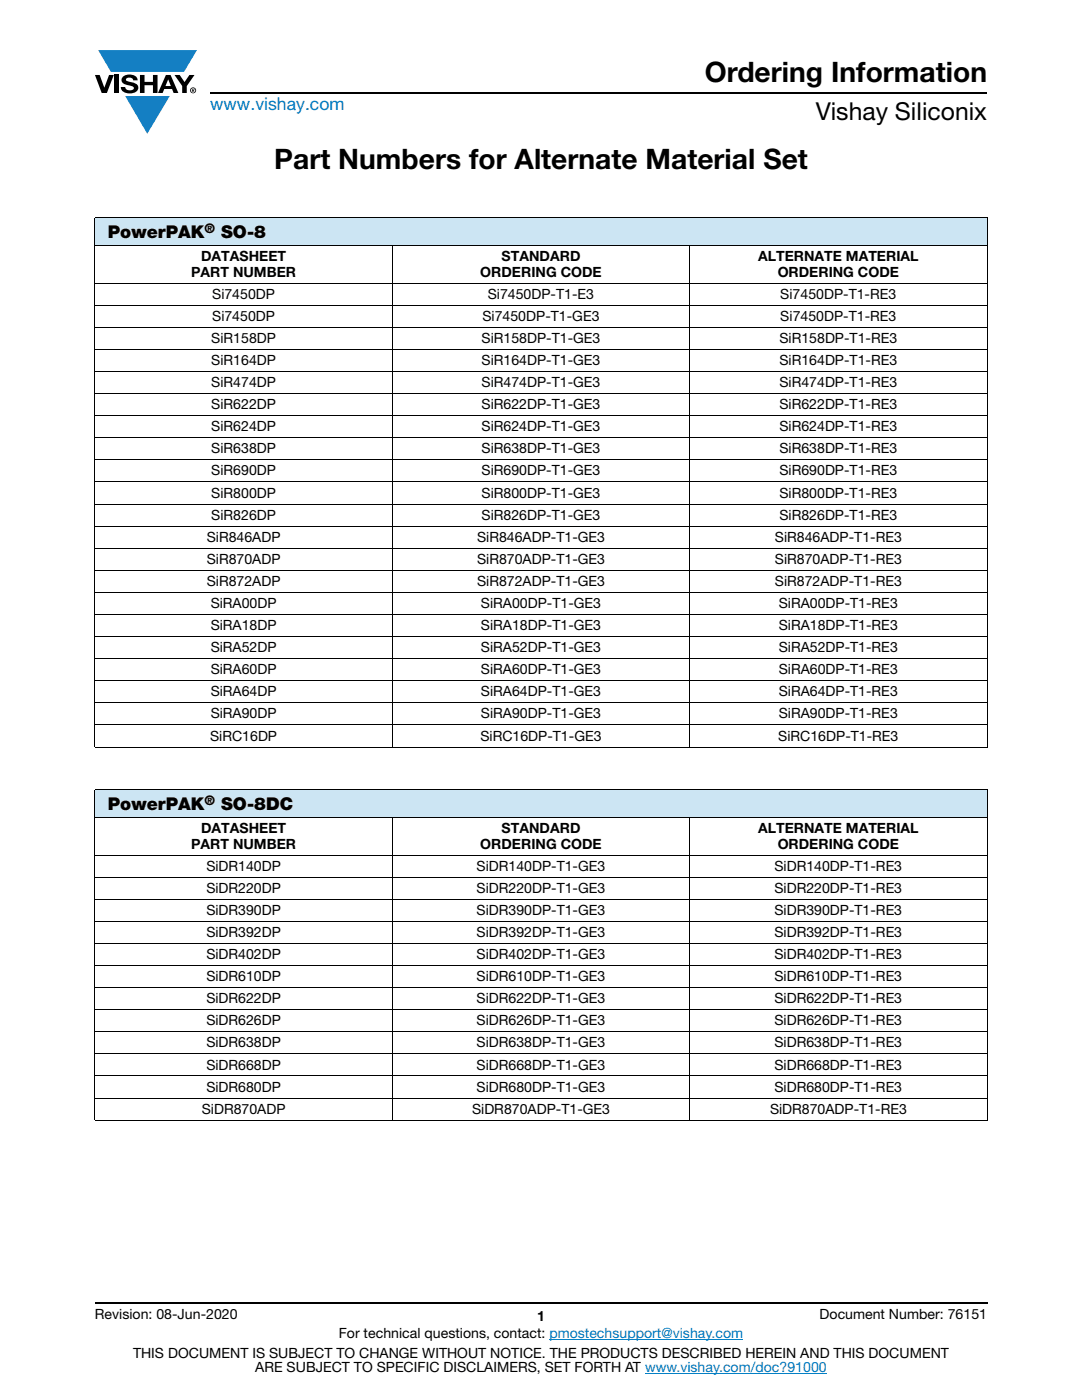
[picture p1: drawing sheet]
<svg xmlns="http://www.w3.org/2000/svg" width="216mm" height="279mm" viewBox="0 0 216 279" stroke-linecap="round" stroke-linejoin="round" font-family="sans-serif">
<defs><g id="words">
<g font-size="5.6">
<text x="140.7" y="16.4">Ordering Information</text>
<text x="54.7" y="33.8">Part Numbers for Alternate Material Set</text>
</g>
<text font-size="4.9" x="162.8" y="24">Vishay Siliconix</text>
<text font-size="3.5" fill="#007ec4" x="42" y="21.9">www.vishay.com</text>
<g font-size="3.5">
<text x="21.5" y="47.5">PowerPAK</text>
<text x="44.1" y="47.5">SO-8</text>
<text x="21.5" y="161.7">PowerPAK</text>
<text x="44.1" y="161.7">SO-8DC</text>
</g>
<g font-size="2.8">
<text x="40.1" y="52">DATASHEET</text>
<text x="100.1" y="52">STANDARD</text>
<text x="151.3" y="52">ALTERNATE MATERIAL</text>
<text x="38.1" y="55.2">PART NUMBER</text>
<text x="42.3" y="59.6">Si7450DP</text>
<text x="95.8" y="55.2">ORDERING CODE</text>
<text x="97.3" y="59.6">Si7450DP-T1-E3</text>
<text x="155.2" y="55.2">ORDERING CODE</text>
<text x="155.7" y="59.6">Si7450DP-T1-RE3</text>
<text x="42.3" y="64">Si7450DP</text>
<text x="96.3" y="64">Si7450DP-T1-GE3</text>
<text x="155.7" y="64">Si7450DP-T1-RE3</text>
<text x="42.2" y="68.4">SiR158DP</text>
<text x="96.1" y="68.4">SiR158DP-T1-GE3</text>
<text x="155.5" y="68.4">SiR158DP-T1-RE3</text>
<text x="42.2" y="72.8">SiR164DP</text>
<text x="42.2" y="77.2">SiR474DP</text>
<text x="96.1" y="72.8">SiR164DP-T1-GE3</text>
<text x="96.1" y="77.2">SiR474DP-T1-GE3</text>
<text x="155.5" y="72.8">SiR164DP-T1-RE3</text>
<text x="155.5" y="77.2">SiR474DP-T1-RE3</text>
<text x="42.2" y="81.7">SiR622DP</text>
<text x="96.1" y="81.7">SiR622DP-T1-GE3</text>
<text x="155.5" y="81.7">SiR622DP-T1-RE3</text>
<text x="42.2" y="86.1">SiR624DP</text>
<text x="96.1" y="86.1">SiR624DP-T1-GE3</text>
<text x="155.5" y="86.1">SiR624DP-T1-RE3</text>
<text x="42.2" y="90.5">SiR638DP</text>
<text x="42.2" y="94.9">SiR690DP</text>
<text x="96.1" y="90.5">SiR638DP-T1-GE3</text>
<text x="96.1" y="94.9">SiR690DP-T1-GE3</text>
<text x="155.5" y="90.5">SiR638DP-T1-RE3</text>
<text x="155.5" y="94.9">SiR690DP-T1-RE3</text>
<text x="42.2" y="99.3">SiR800DP</text>
<text x="96.1" y="99.3">SiR800DP-T1-GE3</text>
<text x="155.5" y="99.3">SiR800DP-T1-RE3</text>
<text x="42.2" y="103.7">SiR826DP</text>
<text x="96.1" y="103.7">SiR826DP-T1-GE3</text>
<text x="155.5" y="103.7">SiR826DP-T1-RE3</text>
<text x="41.3" y="108.1">SiR846ADP</text>
<text x="41.3" y="112.5">SiR870ADP</text>
<text x="95.2" y="108.1">SiR846ADP-T1-GE3</text>
<text x="95.2" y="112.5">SiR870ADP-T1-GE3</text>
<text x="154.6" y="108.1">SiR846ADP-T1-RE3</text>
<text x="154.6" y="112.5">SiR870ADP-T1-RE3</text>
<text x="41.3" y="116.9">SiR872ADP</text>
<text x="95.2" y="116.9">SiR872ADP-T1-GE3</text>
<text x="154.6" y="116.9">SiR872ADP-T1-RE3</text>
<text x="42" y="121.3">SiRA00DP</text>
<text x="42" y="125.8">SiRA18DP</text>
<text x="96" y="121.3">SiRA00DP-T1-GE3</text>
<text x="96" y="125.8">SiRA18DP-T1-GE3</text>
<text x="155.4" y="121.3">SiRA00DP-T1-RE3</text>
<text x="155.4" y="125.8">SiRA18DP-T1-RE3</text>
<text x="42" y="130.2">SiRA52DP</text>
<text x="96" y="130.2">SiRA52DP-T1-GE3</text>
<text x="155.4" y="130.2">SiRA52DP-T1-RE3</text>
<text x="42" y="134.6">SiRA60DP</text>
<text x="96" y="134.6">SiRA60DP-T1-GE3</text>
<text x="155.4" y="134.6">SiRA60DP-T1-RE3</text>
<text x="42" y="139">SiRA64DP</text>
<text x="42" y="143.4">SiRA90DP</text>
<text x="96" y="139">SiRA64DP-T1-GE3</text>
<text x="96" y="143.4">SiRA90DP-T1-GE3</text>
<text x="155.4" y="139">SiRA64DP-T1-RE3</text>
<text x="155.4" y="143.4">SiRA90DP-T1-RE3</text>
<text x="41.9" y="147.8">SiRC16DP</text>
<text x="95.9" y="147.8">SiRC16DP-T1-GE3</text>
<text x="155.3" y="147.8">SiRC16DP-T1-RE3</text>
<text x="40.1" y="166.2">DATASHEET</text>
<text x="100.1" y="166.2">STANDARD</text>
<text x="151.3" y="166.2">ALTERNATE MATERIAL</text>
<text x="38.1" y="169.4">PART NUMBER</text>
<text x="41.2" y="173.8">SiDR140DP</text>
<text x="95.1" y="173.8">SiDR140DP-T1-GE3</text>
<text x="95.8" y="169.4">ORDERING CODE</text>
<text x="154.5" y="173.8">SiDR140DP-T1-RE3</text>
<text x="155.2" y="169.4">ORDERING CODE</text>
<text x="41.2" y="178.2">SiDR220DP</text>
<text x="95.1" y="178.2">SiDR220DP-T1-GE3</text>
<text x="154.5" y="178.2">SiDR220DP-T1-RE3</text>
<text x="41.2" y="182.6">SiDR390DP</text>
<text x="95.1" y="182.6">SiDR390DP-T1-GE3</text>
<text x="154.5" y="182.6">SiDR390DP-T1-RE3</text>
<text x="41.2" y="187">SiDR392DP</text>
<text x="41.2" y="191.4">SiDR402DP</text>
<text x="95.1" y="187">SiDR392DP-T1-GE3</text>
<text x="95.1" y="191.4">SiDR402DP-T1-GE3</text>
<text x="154.5" y="187">SiDR392DP-T1-RE3</text>
<text x="154.5" y="191.4">SiDR402DP-T1-RE3</text>
<text x="41.2" y="195.8">SiDR610DP</text>
<text x="95.1" y="195.8">SiDR610DP-T1-GE3</text>
<text x="154.5" y="195.8">SiDR610DP-T1-RE3</text>
<text x="41.2" y="200.2">SiDR622DP</text>
<text x="95.1" y="200.2">SiDR622DP-T1-GE3</text>
<text x="154.5" y="200.2">SiDR622DP-T1-RE3</text>
<text x="41.2" y="204.6">SiDR626DP</text>
<text x="41.2" y="209">SiDR638DP</text>
<text x="95.1" y="204.6">SiDR626DP-T1-GE3</text>
<text x="95.1" y="209">SiDR638DP-T1-GE3</text>
<text x="154.5" y="204.6">SiDR626DP-T1-RE3</text>
<text x="154.5" y="209">SiDR638DP-T1-RE3</text>
<text x="41.2" y="213.4">SiDR668DP</text>
<text x="95.1" y="213.4">SiDR668DP-T1-GE3</text>
<text x="154.5" y="213.4">SiDR668DP-T1-RE3</text>
<text x="41.2" y="217.9">SiDR680DP</text>
<text x="95.1" y="217.9">SiDR680DP-T1-GE3</text>
<text x="154.5" y="217.9">SiDR680DP-T1-RE3</text>
<text x="40.3" y="222.3">SiDR870ADP</text>
<text x="94.2" y="222.3">SiDR870ADP-T1-GE3</text>
<text x="153.6" y="222.3">SiDR870ADP-T1-RE3</text>
<text x="18.9" y="263.3">Revision: 08-Jun-2020</text>
<text x="107.2" y="263.6">1</text>
<text x="163.6" y="263.3">Document Number: 76151</text>
<text x="67.6" y="267.1">For technical questions, contact: pmostechsupport@vishay.com</text>
<text x="26.5" y="271">THIS DOCUMENT IS SUBJECT TO CHANGE WITHOUT NOTICE. THE PRODUCTS DESCRIBED HEREIN AND THIS DOCUMENT</text>
<text x="50.9" y="273.8">ARE SUBJECT TO SPECIFIC DISCLAIMERS, SET FORTH AT www.vishay.com/doc?91000</text>
</g>
<g font-size="2.6">
<text x="40.8" y="46.5">®</text>
<text x="40.8" y="160.6">®</text>
</g>
</g></defs>
<g fill="#147fc3">
<path d="M19.6 10h19.7l-2.6 4.3h-1.1h-13.5z"/>
<path d="M25 19.2h8.9l-4.5 7.5z"/>
</g>
<g fill="#000">
<path d="M18.9 15h1l.9 2.5 1-2.5h.9l-1.4 3.6h-1zM22.9 15h.9v3.6h-.9zM24.6 15.3a2.1 2.1 0 0 1 2.8 .3l.1 .4h-.9a.79 .79 0 0 0-.7-.5 .79 .79 0 0 0-.8 .4l.3 .3 1 .2a1.08 1.08 0 0 1 1.2 1 1.08 1.08 0 0 1-1.1 1.2 1.73 1.73 0 0 1-2.4-1.2h.9a.96 .96 0 0 0 .8 .6 .96 .96 0 0 0 .9-.4 1.31 1.31 0 0 0-1.2-.6 1.03 1.03 0 0 1-1.1-.6 1.03 1.03 0 0 1 .2-1.1zM27.9 15h.9v1.3h1.7v-1.3h.9v3.6h-.9v-1.6h-1.7v1.6h-.9zM34.8 15h1.1l.9 1.4 1-1.4h1l-1.5 2.2v1.4h-.9v-1.4z"/>
<path d="M33.6 15.9l.5 1.3h-1.1zM33.1 15l-1.6 3.6h1l.3-.8h1.5l.3 .8h1l-1.6-3.6z"/>
<path d="M38.4 17.8h.2v.2h-.2zM38.3 17.7v.7h.1v-.3l.4 .3-.2-.3 .2-.2-.1-.2z"/>
<path d="M38.1 18a.46 .46 0 0 1 .9 0 .46 .46 0 0 1-.9 0zM37.9 18a.6 .6 0 0 0 1.2 0 .6 .6 0 0 0-1.2 0z"/>
</g>
<path d="M42 18.6h155M18.9 260h178.1" fill="none" stroke="#000" stroke-width=".36"/>
<path d="M109.6 267.3h38.7M128.7 274h36.3" fill="none" stroke="#007ec4" stroke-width=".2"/>
<g fill="#cce5f3">
<path d="M18.9 43.4h178.1v5.5h-178.1z"/>
<path d="M18.9 157.6h178.1v5.5h-178.1z"/>
</g>
<g fill="none" stroke="#000" stroke-width=".2">
<path d="M18.9 43.4h178.1M18.9 48.9h178.1M18.9 56.5h178.1M18.9 43.5v12.9M18.9 56.6v92.4M78.3 48.8v100.4M137.6 48.8v100.4M197 43.5v12.9M197 56.6v92.4M18.9 60.9h178.1M18.9 65.3h178.1M18.9 69.7h178.1"/>
<path d="M18.9 74.1h178.1M18.9 78.5h178.1M18.9 83h178.1M18.9 87.4h178.1M18.9 91.8h178.1M18.9 96.2h178.1M18.9 100.6h178.1M18.9 105h178.1M18.9 109.4h178.1M18.9 113.8h178.1M18.9 118.2h178.1M18.9 122.6h178.1"/>
<path d="M18.9 127h178.1M18.9 131.4h178.1M18.9 135.9h178.1M18.9 140.3h178.1M18.9 144.7h178.1M18.9 149.1h178.1M18.9 157.6h178.1M18.9 157.6v13M197 157.6v13M18.9 163.1h178.1M18.9 170.6h178.1M18.9 175h178.1"/>
<path d="M18.9 179.5h178.1M18.9 170.7v52.8M78.3 163v60.6M137.6 163v60.6M197 170.7v52.8M18.9 183.9h178.1M18.9 188.3h178.1M18.9 192.7h178.1M18.9 197.1h178.1M18.9 201.5h178.1M18.9 205.9h178.1M18.9 210.3h178.1"/>
<path d="M18.9 214.7h178.1M18.9 219.2h178.1M18.9 223.6h178.1"/>
</g>
<use href="#words"/>
</svg>
